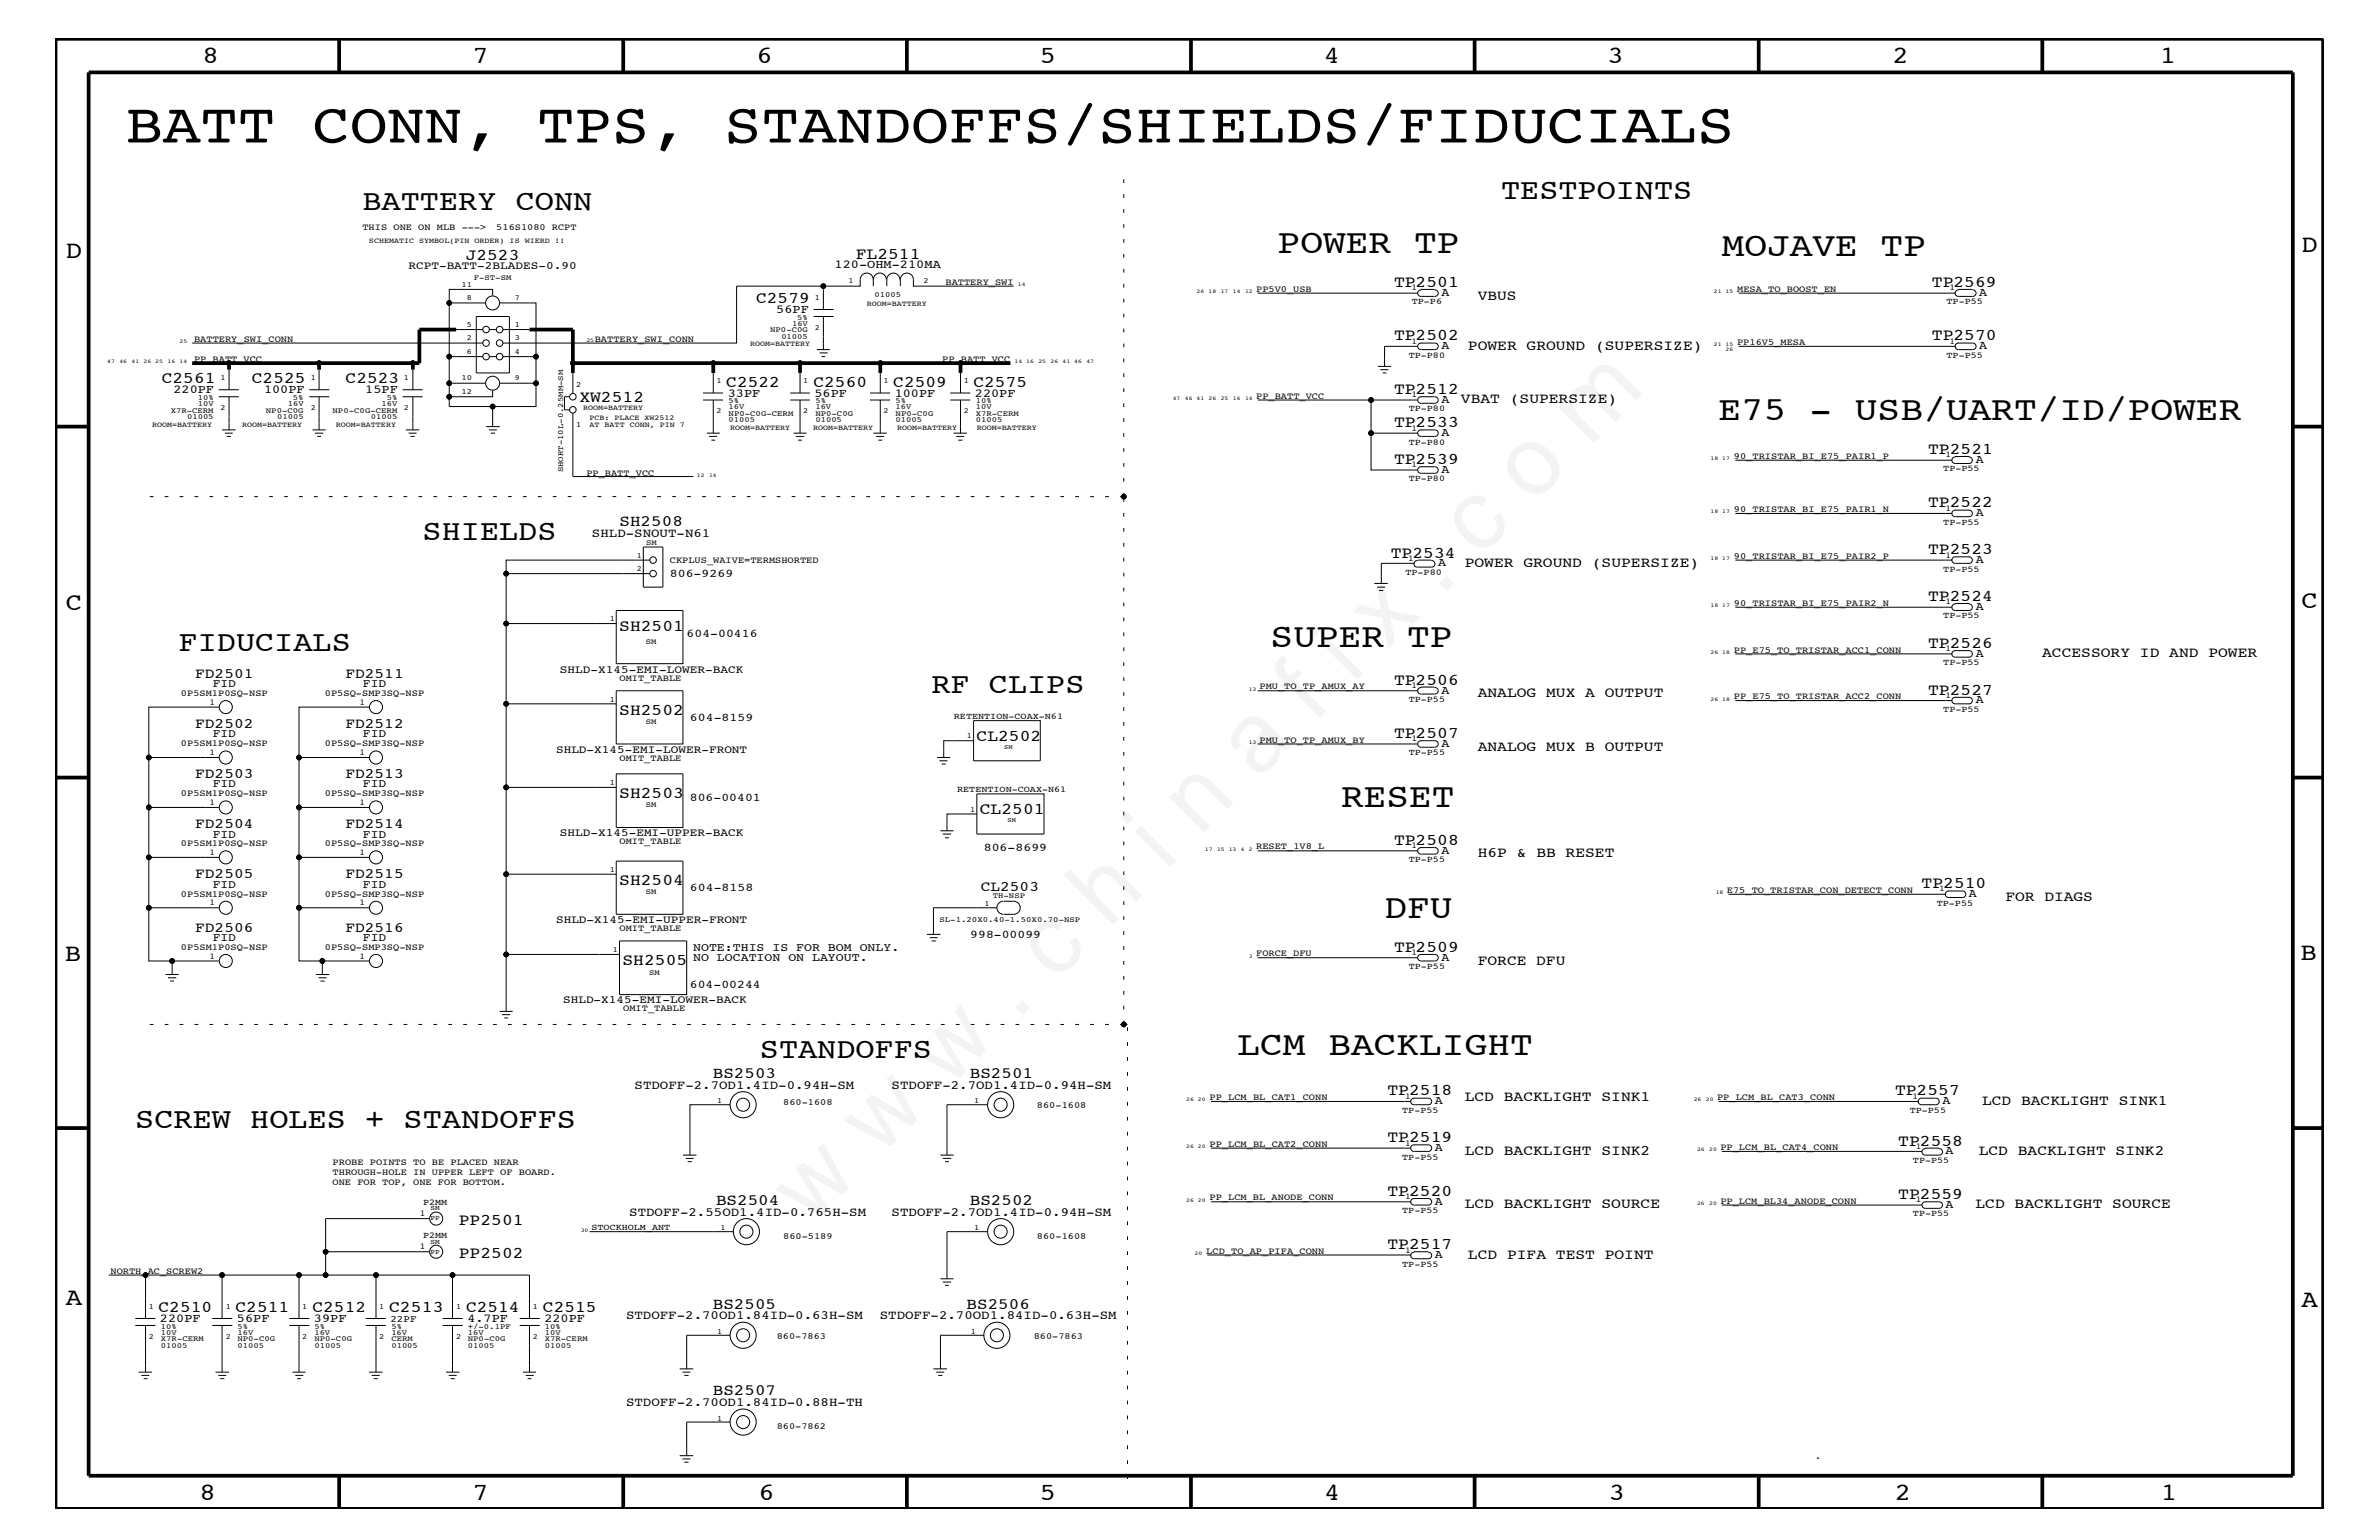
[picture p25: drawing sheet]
<svg xmlns="http://www.w3.org/2000/svg" width="432mm" height="279mm" viewBox="0 0 432 279" stroke-linecap="round" stroke-linejoin="round" font-family="sans-serif">
<defs><g id="words">
<text font-size="17.6" x="147.1" y="222.6" transform="rotate(-45 147.1 222.6)">w w w . c h i n a f i x . c o m</text>
<text font-size="10.2" x="22.8" y="25.9">BATT CONN, TPS, STANDOFFS/SHIELDS/FIDUCIALS</text>
<g font-size="6.2">
<text x="231.9" y="45.9">POWER TP</text>
<text x="312.5" y="46.5">MOJAVE TP</text>
<text x="311.9" y="76.2">E75 - USB/UART/ID/POWER</text>
<text x="230.6" y="117.4">SUPER TP</text>
<text x="243.4" y="146.5">RESET</text>
<text x="251.3" y="166.5">DFU</text>
<text x="224.6" y="191.4">LCM BACKLIGHT</text>
</g>
<g font-size="5.2">
<text x="65.8" y="38">BATTERY CONN</text>
<text x="272.5" y="36.2">TESTPOINTS</text>
<text x="76.7" y="98">SHIELDS</text>
<text x="32.4" y="118.1">FIDUCIALS</text>
<text x="169.1" y="125.7">RF CLIPS</text>
<text x="137.9" y="192">STANDOFFS</text>
<text x="24.6" y="204.7">SCREW HOLES + STANDOFFS</text>
</g>
<g font-size="4.5">
<text x="36.7" y="11.5">8</text>
<text x="85.8" y="11.5">7</text>
<text x="137.3" y="11.5">6</text>
<text x="188.7" y="11.5">5</text>
<text x="240.3" y="11.5">4</text>
<text x="291.8" y="11.5">3</text>
<text x="343.5" y="11.5">2</text>
<text x="392" y="11.5">1</text>
<text x="11.9" y="46.8">D</text>
<text x="417.8" y="45.7">D</text>
<text x="11.9" y="110.6">C</text>
<text x="417.7" y="110.4">C</text>
<text x="11.8" y="174.3">B</text>
<text x="417.6" y="174.2">B</text>
<text x="11.9" y="236.7">A</text>
<text x="417.7" y="237.1">A</text>
<text x="36.2" y="272.1">8</text>
<text x="85.8" y="272.1">7</text>
<text x="137.7" y="272.1">6</text>
<text x="188.7" y="272.1">5</text>
<text x="240.4" y="272.1">4</text>
<text x="292" y="272.1">3</text>
<text x="343.9" y="272.1">2</text>
<text x="392.2" y="272.1">1</text>
</g>
<g font-size="3">
<text x="84.5" y="47.1">J2523</text>
<text x="155.3" y="47">FL2511</text>
<text x="253" y="52.1">TP2501</text>
<text x="350.6" y="52.1">TP2569</text>
<text x="137.2" y="55">C2579</text>
<text x="253" y="61.7">TP2502</text>
<text x="350.6" y="61.8">TP2570</text>
<text x="29.4" y="69.5">C2561</text>
<text x="45.7" y="69.5">C2525</text>
<text x="62.7" y="69.5">C2523</text>
<text x="131.8" y="70.1">C2522</text>
<text x="147.7" y="70.1">C2560</text>
<text x="162.1" y="70.1">C2509</text>
<text x="176.7" y="70.1">C2575</text>
<text x="253" y="71.5">TP2512</text>
<text x="105.2" y="73">XW2512</text>
<text x="253" y="77.5">TP2533</text>
<text x="350" y="82.4">TP2521</text>
<text x="253" y="84.2">TP2539</text>
<text x="350" y="92.1">TP2522</text>
<text x="252.4" y="101.2">TP2534</text>
<text x="350" y="100.5">TP2523</text>
<text x="350" y="109.1">TP2524</text>
<text x="112.4" y="114.5">SH2501</text>
<text x="350" y="117.5">TP2526</text>
<text x="253" y="124.2">TP2506</text>
<text x="112.4" y="129.7">SH2502</text>
<text x="350" y="126">TP2527</text>
<text x="177.2" y="134.4">CL2502</text>
<text x="253" y="133.9">TP2507</text>
<text x="112.4" y="144.8">SH2503</text>
<text x="177.8" y="147.7">CL2501</text>
<text x="253" y="153.3">TP2508</text>
<text x="112.4" y="160.6">SH2504</text>
<text x="348.8" y="161.1">TP2510</text>
<text x="253" y="172.7">TP2509</text>
<text x="113" y="175.1">SH2505</text>
<text x="251.8" y="198.7">TP2518</text>
<text x="344" y="198.7">TP2557</text>
<text x="251.8" y="207.2">TP2519</text>
<text x="344.5" y="207.9">TP2558</text>
<text x="251.8" y="216.9">TP2520</text>
<text x="344.5" y="217.5">TP2559</text>
<text x="83.3" y="222.2">PP2501</text>
<text x="251.8" y="226.7">TP2517</text>
<text x="83.3" y="228.2">PP2502</text>
<text x="28.8" y="238">C2510</text>
<text x="42.8" y="238">C2511</text>
<text x="56.7" y="238">C2512</text>
<text x="70.6" y="238">C2513</text>
<text x="84.6" y="238">C2514</text>
<text x="98.6" y="238">C2515</text>
</g>
<g font-size="2.9">
<text x="112.4" y="95.4">SH2508</text>
<text x="129.4" y="195.6">BS2503</text>
<text x="176" y="195.6">BS2501</text>
<text x="130" y="218.6">BS2504</text>
<text x="176" y="218.6">BS2502</text>
<text x="129.4" y="237.4">BS2505</text>
<text x="175.4" y="237.4">BS2506</text>
<text x="129.4" y="253.2">BS2507</text>
</g>
<g font-size="2.6">
<text x="268.2" y="54.4">VBUS</text>
<text x="266.4" y="63.4">POWER GROUND (SUPERSIZE)</text>
<text x="265.2" y="73.2">VBAT (SUPERSIZE)</text>
<text x="265.9" y="102.9">POWER GROUND (SUPERSIZE)</text>
<text x="370.7" y="119.2">ACCESSORY ID AND POWER</text>
<text x="35.4" y="123">FD2501</text>
<text x="62.7" y="123">FD2511</text>
<text x="268.2" y="126.5">ANALOG MUX A OUTPUT</text>
<text x="35.4" y="132.1">FD2502</text>
<text x="62.7" y="132.1">FD2512</text>
<text x="268.2" y="136.2">ANALOG MUX B OUTPUT</text>
<text x="35.4" y="141.2">FD2503</text>
<text x="62.7" y="141.2">FD2513</text>
<text x="35.4" y="150.2">FD2504</text>
<text x="62.7" y="150.2">FD2514</text>
<text x="268.2" y="155.6">H6P &amp; BB RESET</text>
<text x="35.4" y="159.4">FD2505</text>
<text x="62.7" y="159.4">FD2515</text>
<text x="178" y="161.7">CL2503</text>
<text x="364" y="163.5">FOR DIAGS</text>
<text x="35.4" y="169">FD2506</text>
<text x="62.7" y="169">FD2516</text>
<text x="268.2" y="175">FORCE DFU</text>
<text x="265.9" y="199.8">LCD BACKLIGHT SINK1</text>
<text x="359.7" y="200.4">LCD BACKLIGHT SINK1</text>
<text x="265.9" y="209.6">LCD BACKLIGHT SINK2</text>
<text x="359.2" y="209.6">LCD BACKLIGHT SINK2</text>
<text x="265.9" y="219.2">LCD BACKLIGHT SOURCE</text>
<text x="358.6" y="219.2">LCD BACKLIGHT SOURCE</text>
<text x="266.4" y="228.4">LCD PIFA TEST POINT</text>
</g>
<g font-size="2.3">
<text x="107.4" y="97.4">SHLD-SNOUT-N61</text>
<text x="115.2" y="197.6">STDOFF-2.7OD1.4ID-0.94H-SM</text>
<text x="161.8" y="197.6">STDOFF-2.7OD1.4ID-0.94H-SM</text>
<text x="114.2" y="220.6">STDOFF-2.55OD1.4ID-0.765H-SM</text>
<text x="161.8" y="220.6">STDOFF-2.7OD1.4ID-0.94H-SM</text>
<text x="113.6" y="239.4">STDOFF-2.70OD1.84ID-0.63H-SM</text>
<text x="159.7" y="239.4">STDOFF-2.70OD1.84ID-0.63H-SM</text>
<text x="113.6" y="255.1">STDOFF-2.70OD1.84ID-0.88H-TH</text>
</g>
<g font-size="2.2">
<text x="151.5" y="48.7">120-OHM-210MA</text>
<text x="261.6" y="53.7">A</text>
<text x="359.2" y="53.7">A</text>
<text x="140.9" y="56.8">56PF</text>
<text x="261.6" y="63.4">A</text>
<text x="359.2" y="63.4">A</text>
<text x="31.5" y="71.3">220PF</text>
<text x="47.9" y="71.3">100PF</text>
<text x="66.3" y="71.3">15PF</text>
<text x="132.1" y="72">33PF</text>
<text x="147.8" y="72">56PF</text>
<text x="162.4" y="72">100PF</text>
<text x="177" y="72">220PF</text>
<text x="261.6" y="73.1">A</text>
<text x="261.6" y="79.1">A</text>
<text x="261.6" y="85.8">A</text>
<text x="358.6" y="84">A</text>
<text x="358.6" y="93.7">A</text>
<text x="261" y="102.7">A</text>
<text x="358.6" y="102.1">A</text>
<text x="358.6" y="110.7">A</text>
<text x="358.6" y="119.2">A</text>
<text x="261.6" y="125.8">A</text>
<text x="358.6" y="127.6">A</text>
<text x="261.6" y="135.5">A</text>
<text x="261.6" y="154.9">A</text>
<text x="357.4" y="162.8">A</text>
<text x="261.6" y="174.3">A</text>
<text x="260.4" y="200.3">A</text>
<text x="352.6" y="200.3">A</text>
<text x="260.4" y="208.8">A</text>
<text x="353.1" y="209.4">A</text>
<text x="260.4" y="218.6">A</text>
<text x="353.1" y="219.1">A</text>
<text x="260.4" y="228.2">A</text>
<text x="29" y="239.9">220PF</text>
<text x="43" y="239.9">56PF</text>
<text x="57" y="239.9">39PF</text>
<text x="84.8" y="239.9">4.7PF</text>
<text x="98.8" y="239.9">220PF</text>
</g>
<g font-size="2.1">
<text x="121.6" y="104.7">806-9269</text>
<text x="124.6" y="115.6">604-00416</text>
<text x="38.6" y="124.7">FID</text>
<text x="65.9" y="124.7">FID</text>
<text x="125.2" y="130.8">604-8159</text>
<text x="38.6" y="133.8">FID</text>
<text x="65.9" y="133.8">FID</text>
<text x="38.6" y="142.9">FID</text>
<text x="65.9" y="142.9">FID</text>
<text x="125.2" y="145.3">806-00401</text>
<text x="38.6" y="152">FID</text>
<text x="65.9" y="152">FID</text>
<text x="178.6" y="154.4">806-8699</text>
<text x="38.6" y="161.1">FID</text>
<text x="65.9" y="161.1">FID</text>
<text x="125.2" y="161.7">604-8158</text>
<text x="38.6" y="170.7">FID</text>
<text x="65.9" y="170.7">FID</text>
<text x="125.8" y="172.6">NOTE:THIS IS FOR BOM ONLY.</text>
<text x="176.1" y="170.1">998-00099</text>
<text x="125.2" y="179.3">604-00244</text>
<text x="125.8" y="174.4">NO LOCATION ON LAYOUT.</text>
</g>
<g font-size="2">
<text x="74.1" y="48.9">RCPT-BATT-2BLADES-0.90</text>
<text x="101.6" y="122">SHLD-X145-EMI-LOWER-BACK</text>
<text x="100.9" y="136.6">SHLD-X145-EMI-LOWER-FRONT</text>
<text x="101.6" y="151.8">SHLD-X145-EMI-UPPER-BACK</text>
<text x="100.9" y="167.5">SHLD-X145-EMI-UPPER-FRONT</text>
<text x="102.2" y="182.1">SHLD-X145-EMI-LOWER-BACK</text>
</g>
<text font-size="1.8" x="70.9" y="239.9">22PF</text>
<g font-size="1.7">
<text x="65.8" y="41.7">THIS ONE ON MLB ---&gt;</text>
<text x="90.1" y="41.7">516S1080 RCPT</text>
<text x="171.6" y="51.7">BATTERY_SWI</text>
<text x="228" y="52.9">PP5V0_USB</text>
<text x="315.3" y="52.9">MESA_TO_BOOST_EN</text>
<text x="35.2" y="65.6">PP_BATT_VCC</text>
<text x="35.2" y="62">BATTERY_SWI_CONN</text>
<text x="107.9" y="62">BATTERY_SWI_CONN</text>
<text x="171" y="65.6">PP_BATT_VCC</text>
<text x="315.3" y="62.6">PP16V5_MESA</text>
<text x="228" y="72.3">PP_BATT_VCC</text>
<text x="314.7" y="83.3">90_TRISTAR_BI_E75_PAIR1_P</text>
<text x="106.4" y="86.3">PP_BATT_VCC</text>
<text x="314.7" y="92.9">90_TRISTAR_BI_E75_PAIR1_N</text>
<text x="314.7" y="101.4">90_TRISTAR_BI_E75_PAIR2_P</text>
<text x="121.6" y="102.2">CKPLUS_WAIVE=TERMSHORTED</text>
<text x="314.7" y="109.9">90_TRISTAR_BI_E75_PAIR2_N</text>
<text x="314.7" y="118.4">PP_E75_TO_TRISTAR_ACC1_CONN</text>
<text x="112.4" y="123.5">OMIT_TABLE</text>
<text x="228.6" y="125.1">PMU_TO_TP_AMUX_AY</text>
<text x="32.9" y="126.3">0P5SM1P0SQ-NSP</text>
<text x="59" y="126.3">0P5SQ-SMP3SQ-NSP</text>
<text x="314.7" y="126.9">PP_E75_TO_TRISTAR_ACC2_CONN</text>
<text x="32.9" y="135.3">0P5SM1P0SQ-NSP</text>
<text x="59" y="135.3">0P5SQ-SMP3SQ-NSP</text>
<text x="228.6" y="134.7">PMU_TO_TP_AMUX_BY</text>
<text x="112.4" y="138">OMIT_TABLE</text>
<text x="32.9" y="144.5">0P5SM1P0SQ-NSP</text>
<text x="59" y="144.5">0P5SQ-SMP3SQ-NSP</text>
<text x="32.9" y="153.5">0P5SM1P0SQ-NSP</text>
<text x="59" y="153.5">0P5SQ-SMP3SQ-NSP</text>
<text x="112.4" y="153.2">OMIT_TABLE</text>
<text x="228" y="154.1">RESET_1V8_L</text>
<text x="313.4" y="162">E75_TO_TRISTAR_CON_DETECT_CONN</text>
<text x="32.9" y="162.7">0P5SM1P0SQ-NSP</text>
<text x="59" y="162.7">0P5SQ-SMP3SQ-NSP</text>
<text x="32.9" y="172.3">0P5SM1P0SQ-NSP</text>
<text x="59" y="172.3">0P5SQ-SMP3SQ-NSP</text>
<text x="112.4" y="168.9">OMIT_TABLE</text>
<text x="228" y="173.5">FORCE_DFU</text>
<text x="113.1" y="183.5">OMIT_TABLE</text>
<text x="142.2" y="200.4">860-1608</text>
<text x="188.2" y="201">860-1608</text>
<text x="219.5" y="199.6">PP_LCM_BL_CAT1_CONN</text>
<text x="311.7" y="199.6">PP_LCM_BL_CAT3_CONN</text>
<text x="219.5" y="208.1">PP_LCM_BL_CAT2_CONN</text>
<text x="312.3" y="208.7">PP_LCM_BL_CAT4_CONN</text>
<text x="60.4" y="213.2">THROUGH-HOLE IN UPPER LEFT OF BOARD.</text>
<text x="60.4" y="215">ONE FOR TOP, ONE FOR BOTTOM.</text>
<text x="60.4" y="211.4">PROBE POINTS TO BE PLACED NEAR</text>
<text x="219.5" y="217.8">PP_LCM_BL_ANODE_CONN</text>
<text x="312.3" y="218.4">PP_LCM_BL34_ANODE_CONN</text>
<text x="142.2" y="224.7">860-5189</text>
<text x="188.2" y="224.7">860-1608</text>
<text x="218.9" y="227.5">LCD_TO_AP_PIFA_CONN</text>
<text x="20.1" y="231.1">NORTH_AC_SCREW2</text>
<text x="141" y="242.9">860-7863</text>
<text x="187.6" y="242.9">860-7863</text>
<text x="141" y="259.3">860-7862</text>
<text x="329.4" y="264.7">.</text>
</g>
<g font-size="1.6">
<text x="256.2" y="52.7">1</text>
<text x="353.8" y="52.7">1</text>
<text x="256.2" y="55.2">TP-P6</text>
<text x="353.3" y="55.2">TP-P55</text>
<text x="255.7" y="64.9">TP-P80</text>
<text x="256.2" y="62.3">1</text>
<text x="353.3" y="64.9">TP-P55</text>
<text x="353.8" y="62.3">1</text>
<text x="255.7" y="74.6">TP-P80</text>
<text x="256.2" y="72.1">1</text>
<text x="255.7" y="80.7">TP-P80</text>
<text x="256.2" y="78.2">1</text>
<text x="353.1" y="83">1</text>
<text x="255.7" y="87.3">TP-P80</text>
<text x="256.2" y="84.8">1</text>
<text x="352.7" y="85.5">TP-P55</text>
<text x="352.7" y="95.2">TP-P55</text>
<text x="353.1" y="92.7">1</text>
<text x="255.6" y="101.8">1</text>
<text x="353.1" y="101.2">1</text>
<text x="255.1" y="104.3">TP-P80</text>
<text x="352.7" y="103.7">TP-P55</text>
<text x="352.7" y="112.2">TP-P55</text>
<text x="353.1" y="109.7">1</text>
<text x="353.1" y="118.1">1</text>
<text x="256.2" y="124.8">1</text>
<text x="352.7" y="120.7">TP-P55</text>
<text x="38" y="127.9">1</text>
<text x="65.3" y="127.9">1</text>
<text x="173.1" y="130.4">RETENTION-COAX-N61</text>
<text x="255.7" y="127.4">TP-P55</text>
<text x="352.7" y="129.1">TP-P55</text>
<text x="353.1" y="126.6">1</text>
<text x="38" y="136.9">1</text>
<text x="65.3" y="136.9">1</text>
<text x="255.7" y="137">TP-P55</text>
<text x="256.2" y="134.5">1</text>
<text x="173.7" y="143.7">RETENTION-COAX-N61</text>
<text x="38" y="146">1</text>
<text x="65.3" y="146">1</text>
<text x="38" y="155.1">1</text>
<text x="65.3" y="155.1">1</text>
<text x="256.2" y="153.9">1</text>
<text x="255.7" y="156.4">TP-P55</text>
<text x="352" y="161.7">1</text>
<text x="38" y="164.2">1</text>
<text x="65.3" y="164.2">1</text>
<text x="351.5" y="164.4">TP-P55</text>
<text x="38" y="173.9">1</text>
<text x="65.3" y="173.9">1</text>
<text x="256.2" y="173.3">1</text>
<text x="255.7" y="175.9">TP-P55</text>
<text x="254.5" y="201.9">TP-P55</text>
<text x="255" y="199.3">1</text>
<text x="346.6" y="201.9">TP-P55</text>
<text x="347.1" y="199.3">1</text>
<text x="255" y="207.9">1</text>
<text x="347.7" y="208.5">1</text>
<text x="254.5" y="210.4">TP-P55</text>
<text x="347.2" y="211">TP-P55</text>
<text x="76.2" y="220.6">1</text>
<text x="76.8" y="218.6">P2MM</text>
<text x="254.5" y="220.1">TP-P55</text>
<text x="255" y="217.5">1</text>
<text x="347.2" y="220.7">TP-P55</text>
<text x="347.7" y="218.1">1</text>
<text x="76.2" y="226.7">1</text>
<text x="76.8" y="224.6">P2MM</text>
<text x="107.4" y="223.1">STOCKHOLM_ANT</text>
<text x="255" y="227.3">1</text>
<text x="254.5" y="229.8">TP-P55</text>
</g>
<g font-size="1.4">
<text x="67" y="44.1">SCHEMATIC SYMBOL(PIN ORDER) IS WIERD !!</text>
<text x="83.7" y="52.1">11</text>
<text x="86" y="50.7">F-ST-SM</text>
<text x="154" y="51.3">1</text>
<text x="158.7" y="53.9">01005</text>
<text x="167.6" y="51.3">2</text>
<text x="84.8" y="54.5">8</text>
<text x="84.8" y="59.4">5</text>
<text x="93.5" y="54.5">7</text>
<text x="93.5" y="59.4">1</text>
<text x="143.8" y="59.1">16V</text>
<text x="144.7" y="58">5%</text>
<text x="147.9" y="59.8">2</text>
<text x="147.9" y="54.4">1</text>
<text x="157.3" y="55.6">ROOM=BATTERY</text>
<text x="84.8" y="64.2">6</text>
<text x="84.8" y="61.7">2</text>
<text x="93.5" y="61.7">3</text>
<text x="93.5" y="64.2">4</text>
<text x="136.1" y="62.9">ROOM=BATTERY</text>
<text x="139.8" y="60.3">NP0-C0G</text>
<text x="141.8" y="61.5">01005</text>
<text x="40" y="68.9">1</text>
<text x="56.4" y="68.9">1</text>
<text x="73.3" y="68.9">1</text>
<text x="83.7" y="69">10</text>
<text x="83.7" y="71.5">12</text>
<text x="93.5" y="69">9</text>
<text x="104.6" y="70.1">2</text>
<text x="130.1" y="69.5">1</text>
<text x="145.8" y="69.5">1</text>
<text x="160.4" y="69.5">1</text>
<text x="174.9" y="69.5">1</text>
<text x="27.6" y="77.4">ROOM=BATTERY</text>
<text x="31" y="74.9">X7R-CERM</text>
<text x="34" y="76.1">01005</text>
<text x="35.9" y="73.7">10V</text>
<text x="35.9" y="72.6">10%</text>
<text x="40" y="74.4">2</text>
<text x="43.9" y="77.4">ROOM=BATTERY</text>
<text x="48.3" y="74.9">NP0-C0G</text>
<text x="50.3" y="76.1">01005</text>
<text x="52.2" y="73.7">16V</text>
<text x="53.2" y="72.6">5%</text>
<text x="56.4" y="74.4">2</text>
<text x="60.4" y="74.9">NP0-C0G-CERM</text>
<text x="61" y="77.4">ROOM=BATTERY</text>
<text x="67.3" y="76.1">01005</text>
<text x="69.3" y="73.7">16V</text>
<text x="70.2" y="72.6">5%</text>
<text x="73.3" y="74.4">2</text>
<text x="104.6" y="77.4">1</text>
<text x="105.8" y="74.4">ROOM=BATTERY</text>
<text x="107" y="77.4">AT BATT CONN, PIN 7</text>
<text x="107" y="76.2">PCB: PLACE XW2512</text>
<text x="130.1" y="75">2</text>
<text x="132.2" y="75.5">NP0-C0G-CERM</text>
<text x="132.2" y="76.7">01005</text>
<text x="132.2" y="73.2">5%</text>
<text x="132.2" y="74.3">16V</text>
<text x="145.8" y="75">2</text>
<text x="148" y="73.2">5%</text>
<text x="148" y="74.3">16V</text>
<text x="148" y="75.5">NP0-C0G</text>
<text x="148" y="76.7">01005</text>
<text x="160.4" y="75">2</text>
<text x="162.6" y="74.3">16V</text>
<text x="162.6" y="76.7">01005</text>
<text x="162.6" y="75.5">NP0-C0G</text>
<text x="162.6" y="73.2">5%</text>
<text x="174.9" y="75">2</text>
<text x="177.1" y="76.7">01005</text>
<text x="177.1" y="75.5">X7R-CERM</text>
<text x="177.1" y="74.3">10V</text>
<text x="177.1" y="73.2">10%</text>
<text x="132.5" y="78">ROOM=BATTERY</text>
<text x="147.6" y="78">ROOM=BATTERY</text>
<text x="162.8" y="78">ROOM=BATTERY</text>
<text x="177.3" y="78">ROOM=BATTERY</text>
<text x="102.2" y="85.7" transform="rotate(-90 102.2 85.7)">SHORT-10L-0.25MM-SM</text>
<text x="115.6" y="101.2">1</text>
<text x="117.3" y="98.8">SM</text>
<text x="115.6" y="103.6">2</text>
<text x="110.7" y="112.7">1</text>
<text x="117.2" y="116.8">SM</text>
<text x="110.7" y="127.3">1</text>
<text x="117.2" y="131.3">SM</text>
<text x="175.5" y="133.9">1</text>
<text x="110.7" y="142.4">1</text>
<text x="117.2" y="146.5">SM</text>
<text x="176.1" y="147.3">1</text>
<text x="110.7" y="158.2">1</text>
<text x="117.2" y="162.2">SM</text>
<text x="170.5" y="167.2">SL-1.20X0.40-1.50X0.70-NSP</text>
<text x="178.7" y="164.4">1</text>
<text x="180.2" y="162.8">TH-NSP</text>
<text x="111.3" y="172.7">1</text>
<text x="117.8" y="176.8">SM</text>
<text x="130.2" y="200.2">1</text>
<text x="176.8" y="200.2">1</text>
<text x="130.8" y="223.2">1</text>
<text x="176.8" y="223.2">1</text>
<text x="27" y="237.4">1</text>
<text x="41" y="237.4">1</text>
<text x="54.9" y="237.4">1</text>
<text x="68.8" y="237.4">1</text>
<text x="82.8" y="237.4">1</text>
<text x="96.7" y="237.4">1</text>
<text x="27" y="242.9">2</text>
<text x="29.2" y="241.1">10%</text>
<text x="29.2" y="242.2">10V</text>
<text x="29.2" y="243.4">X7R-CERM</text>
<text x="29.2" y="244.5">01005</text>
<text x="41" y="242.9">2</text>
<text x="43.1" y="243.4">NP0-C0G</text>
<text x="43.1" y="244.5">01005</text>
<text x="43.1" y="242.2">16V</text>
<text x="43.1" y="241.1">5%</text>
<text x="54.9" y="242.9">2</text>
<text x="57.1" y="242.2">16V</text>
<text x="57.1" y="243.4">NP0-C0G</text>
<text x="57.1" y="244.5">01005</text>
<text x="57.1" y="241.1">5%</text>
<text x="68.8" y="242.9">2</text>
<text x="71" y="243.4">CERM</text>
<text x="71" y="242.2">16V</text>
<text x="71" y="241.1">5%</text>
<text x="71" y="244.5">01005</text>
<text x="82.8" y="242.9">2</text>
<text x="84.9" y="242.2">16V</text>
<text x="84.9" y="243.4">NP0-C0G</text>
<text x="84.9" y="244.5">01005</text>
<text x="84.9" y="241.1">+/-0.1PF</text>
<text x="96.7" y="242.9">2</text>
<text x="98.9" y="241.1">10%</text>
<text x="98.9" y="242.2">10V</text>
<text x="98.9" y="243.4">X7R-CERM</text>
<text x="98.9" y="244.5">01005</text>
<text x="130.2" y="242">1</text>
<text x="176.2" y="242">1</text>
<text x="130.2" y="257.8">1</text>
</g>
<g font-size="1.3">
<text x="78.1" y="221.4">PP</text>
<text x="78.1" y="219.6">SM</text>
<text x="78.1" y="227.5">PP</text>
<text x="78.1" y="225.7">SM</text>
</g>
<g font-size="1.2">
<text x="182.3" y="135.8">SM</text>
<text x="182.9" y="149.2">SM</text>
</g>
<g font-size="1">
<text x="184.7" y="51.9">14</text>
<text x="217.2" y="53.2">26</text>
<text x="219.4" y="53.2">18</text>
<text x="221.6" y="53.2">17</text>
<text x="223.8" y="53.2">14</text>
<text x="226" y="53.2">12</text>
<text x="311.1" y="53.2">21 15</text>
<text x="19.5" y="65.9">47</text>
<text x="21.7" y="65.9">46</text>
<text x="23.9" y="65.9">41</text>
<text x="26.1" y="65.9">26 25</text>
<text x="30.4" y="65.9">16</text>
<text x="32.6" y="62.3">25</text>
<text x="32.6" y="65.9">14</text>
<text x="106.4" y="62">25</text>
<text x="184.1" y="65.9">14 16</text>
<text x="188.5" y="65.9">25</text>
<text x="190.7" y="65.9">26</text>
<text x="192.9" y="65.9">41 46</text>
<text x="197.2" y="65.9">47</text>
<text x="311.1" y="62.9">21 15</text>
<text x="313.2" y="63.7">26</text>
<text x="212.9" y="72.6">47</text>
<text x="215.1" y="72.6">46 41</text>
<text x="219.4" y="72.6">26</text>
<text x="221.6" y="72.6">25</text>
<text x="223.8" y="72.6">16</text>
<text x="226" y="72.6">14</text>
<text x="310.5" y="83.5">18 17</text>
<text x="126.5" y="86.5">12</text>
<text x="128.7" y="86.5">14</text>
<text x="310.5" y="93.2">18 17</text>
<text x="310.5" y="101.6">18 17</text>
<text x="310.5" y="110.2">18 17</text>
<text x="310.5" y="118.6">26 18</text>
<text x="226.7" y="125.3">13</text>
<text x="310.5" y="127.1">26 18</text>
<text x="226.7" y="135">13</text>
<text x="218.7" y="154.4">17</text>
<text x="220.9" y="154.4">15 13</text>
<text x="225.2" y="154.4">4</text>
<text x="226.7" y="154.4">2</text>
<text x="311.4" y="162.2">18</text>
<text x="226.7" y="173.8">3</text>
<text x="215.3" y="199.8">26 20</text>
<text x="307.4" y="199.8">26</text>
<text x="309.6" y="199.8">20</text>
<text x="215.3" y="208.3">26 20</text>
<text x="308" y="208.9">26</text>
<text x="310.2" y="208.9">20</text>
<text x="215.3" y="218">26 20</text>
<text x="308" y="218.6">26</text>
<text x="310.2" y="218.6">20</text>
<text x="105.4" y="223.5">30</text>
<text x="216.8" y="227.7">20</text>
</g>
</g></defs>
<g fill="none" stroke="#000" stroke-width=".18">
<path d="M82.8 59.8h4.8M86.4 57.4h6.1v10.3h-6.1zM88.1 55h-6.6v9.7M88.8 59.8h1.3M89.4 53.6v-1.1h-7.9v2.5M90.8 55h6.5v9.7M91.3 59.8h4.8M147.7 56.1h3.6M147.7 57.4h3.6M149.4 51.9h-15.7v10.3h-42.4M149.4 57.4v3.7M158.5 50.7a1.19 1.19 0 0 0-1.2-1.2 1.19 1.19 0 0 0-1.2 1.2v1.2h-6.7v4.2"/>
<path d="M158.5 50.7v1.2M158.5 50.7a1.19 1.19 0 0 1 1.2-1.2 1.19 1.19 0 0 1 1.2 1.2M163.3 50.7a1.19 1.19 0 0 0-1.2-1.2 1.19 1.19 0 0 0-1.1 1.2v1.2M163.4 51.9v-1.2a1.19 1.19 0 0 1 1.2-1.2 1.19 1.19 0 0 1 1.2 1.2v1.2h18.2M257.3 53.2h-29M257.9 52.5h2.5M258 52.6a.59 .59 0 0 0-.7 .6 .59 .59 0 0 0 .7 .6M260.4 52.6a.59 .59 0 0 1 .6 .6 .59 .59 0 0 1-.6 .6h-2.4M315.6 53.2h39.3M355.5 52.5h2.5M355.5 52.6a.59 .59 0 0 0-.6 .6 .59 .59 0 0 0 .6 .6h2.5M358 52.6a.59 .59 0 0 1 .7 .6 .59 .59 0 0 1-.7 .6"/>
<path d="M39.7 72h3.7M39.7 70.7h3.7M40.3 78h2.5M40.8 78.6h1.5M41.2 79.2h.7M41.6 67.1v3.6M41.6 72v6M56.1 70.7h3.7M56.1 72h3.7M56.7 78h2.4M57.2 78.6h1.5M57.6 79.2h.7"/>
<path d="M57.9 67.1v3.6M57.9 72v6M73.1 70.7h3.6M73.1 72h3.6M73.7 78h2.4M74.2 78.6h1.4M74.5 79.2h.8M74.9 67.1v3.6M74.9 72v6M87.6 64.7h-6.1v4.8M87.6 62.2h-52.7M88.1 69.5h-6.6v2.5h7.9v-1.1"/>
<path d="M88.2 77.4h2.5M88.7 78h1.5M88.8 64.7h1.3M89.1 78.6h.7M89.4 73.8v3.6M90.8 69.5h6.5v4.3h-15.8v-1.8M91.3 64.7h6v4.8M103.4 72h-.9v2.4h.9M104 67.7v3.6M104 74.9v11.6h21.8M127.6 71.3h3.6M127.6 72.6h3.6"/>
<path d="M128.3 78.6h2.3M128.7 79.2h1.4M129.1 79.9h.7M129.5 67.7v3.6M129.5 72.6v6M315.6 62.8h39.3M355.5 62.2h2.5M355.5 62.2a.59 .59 0 0 0-.6 .6 .59 .59 0 0 0 .6 .6h2.5M358 62.2a.59 .59 0 0 1 .7 .6 .59 .59 0 0 1-.7 .6M116.8 99.2h3.5v7.3h-3.5zM354.4 83.5h-39.4M354.4 93.2h-39.4"/>
<path d="M354.9 92.6h2.5M354.9 82.8h2.5M354.9 92.6a.59 .59 0 0 0-.6 .6 .59 .59 0 0 0 .6 .5h2.5M354.9 82.9a.59 .59 0 0 0-.6 .6 .59 .59 0 0 0 .6 .6h2.5M357.3 92.6a.59 .59 0 0 1 .7 .6 .59 .59 0 0 1-.7 .5M357.3 82.9a.59 .59 0 0 1 .7 .6 .59 .59 0 0 1-.7 .6M111.9 110.8h12.1v9.6h-12.1zM111.9 113.1h-20v14.6M117.9 104.1h-26v9M117.9 101.6h-26v2.5M354.4 118.6h-39.4M354.4 101.6h-39.4"/>
<path d="M354.4 110.2h-39.4M354.9 118h2.5M354.9 109.5h2.5M354.9 101h2.5M354.9 118a.59 .59 0 0 0-.6 .6 .59 .59 0 0 0 .6 .6M354.9 109.6a.59 .59 0 0 0-.6 .6 .59 .59 0 0 0 .6 .6h2.5M354.9 101a.59 .59 0 0 0-.6 .6 .59 .59 0 0 0 .6 .6M354.9 119.2h2.5M354.9 102.2h2.5M357.3 118a.59 .59 0 0 1 .7 .6 .59 .59 0 0 1-.7 .6M357.3 109.6a.59 .59 0 0 1 .7 .6 .59 .59 0 0 1-.7 .6M357.3 101a.59 .59 0 0 1 .7 .6 .59 .59 0 0 1-.7 .6"/>
<path d="M39.7 137.4h-12.7v9.1h12.7M39.7 128.3h-12.7v9.1M67 137.4h-12.7v9.1h12.7M67 128.3h-12.7v9.1M111.9 125.3h12.1v9.7h-12.1zM111.9 127.7h-20v15.2M354.4 127.1h-39.4M354.9 126.5h2.5M354.9 126.5a.59 .59 0 0 0-.6 .6 .59 .59 0 0 0 .6 .6h2.5M357.3 126.5a.59 .59 0 0 1 .7 .6 .59 .59 0 0 1-.7 .6M27 146.5v9.1M39.7 155.6h-12.7v9.1"/>
<path d="M54.3 146.5v9.1M67 155.6h-12.7v9.1M111.9 156.2h12.1v9.7h-12.1zM111.9 140.4h12.1v9.7h-12.1zM111.9 158.6h-20v14.6h20.5M111.9 142.9h-20v15.7M30.1 176.8h2.3M30.5 177.4h1.5M30.9 178h.7M39.7 174.4h-8.5v2.4M39.7 164.7h-12.7v9.7h4.2M57.3 176.8h2.5"/>
<path d="M57.8 177.4h1.5M58.2 178h.7M67 174.4h-8.5v2.4M67 164.7h-12.7v9.7h4.2M91.9 173.2v10.3M112.4 170.7h12.2v9.7h-12.2zM353.2 162.2h-39.5M353.7 161.6h2.4M353.7 161.7a.59 .59 0 0 0-.6 .5 .59 .59 0 0 0 .6 .6M353.8 162.8h2.3M356.1 161.7a.59 .59 0 0 1 .7 .5 .59 .59 0 0 1-.7 .6M90.7 183.5h2.4"/>
<path d="M91.1 184.1h1.5M91.5 184.7h.7M219.8 199.8h35.1M311.9 199.8h36.4M348.3 199.4l.5-.2h2.5a.59 .59 0 0 1 .7 .6 .59 .59 0 0 1-.7 .6h-2.5a.59 .59 0 0 1-.6-.3 .59 .59 0 0 1 .1-.7zM124 209.6h2.4M124.5 210.2h1.4M124.8 210.8h.8M132.5 200.4h-7.3v9.2M219.8 208.3h35.1M219.8 218h35.1M312.5 208.9h36.3"/>
<path d="M312.5 218.6h36.3M349.4 218h2.5a.59 .59 0 0 1 .7 .6 .59 .59 0 0 1-.7 .6h-2.4a.6 .6 0 0 1-.7-.6 .6 .6 0 0 1 .7-.6M349.4 208.3h2.5M349.5 208.4a.59 .59 0 0 0-.7 .6 .59 .59 0 0 0 .7 .6M349.5 209.6h2.4M351.9 208.4a.59 .59 0 0 1 .7 .6 .59 .59 0 0 1-.7 .6M19.7 231.3h6.7M24.6 239.2h3.6M38.5 239.2h3.7M40.3 231.3h-13.9v7.9M52.5 239.2h3.6M54.3 231.3h-14v7.9"/>
<path d="M59.1 231.3h-4.8v7.9M59.1 227.1v4.2M59.1 231.3h9.1M66.4 239.2h3.6M77.9 221.1h-18.8v6h18.8M80.4 239.2h3.6M82.1 239.2v-7.9h14v7.9M82.1 231.3h-13.9v7.9M94.3 239.2h3.7M133.1 223.5h-26.1M170.7 232h2.4M171.1 232.6h1.5"/>
<path d="M171.5 233.2h.7M171.9 223.5v8.5M219.1 227.7h35.8M24.6 240.5h3.6M25.1 248.9h2.5M25.7 249.5h1.4M26.1 250.1h.7M26.4 240.5v8.4M38.5 240.5h3.7M39.1 248.9h2.5M39.6 249.5h1.5M40 250.1h.7"/>
<path d="M40.3 240.5v8.4M52.5 240.5h3.6M53.1 248.9h2.4M53.6 249.5h1.4M53.9 250.1h.7M54.3 240.5v8.4M66.4 240.5h3.6M67 248.9h2.4M67.5 249.5h1.4M67.8 250.1h.8M68.2 240.5v8.4M80.4 240.5h3.6"/>
<path d="M80.9 248.9h2.5M81.5 249.5h1.4M81.8 250.1h.8M82.1 240.5v8.4M94.3 240.5h3.7M94.9 248.9h2.4M95.4 249.5h1.5M95.8 250.1h.6M96.1 240.5v8.4M123.4 248.4h2.4M123.9 248.9h1.4M124.2 249.5h.8"/>
<path d="M132.5 242.3h-7.9v6.1M132.5 258h-7.9v6.1M169.4 248.4h2.5M169.9 248.9h1.5M170.3 249.5h.7M178.6 242.3h-7.9v6.1M123.4 264.1h2.4M123.9 264.7h1.4M124.2 265.3h.8"/>
<circle cx="81.5" cy="55" r=".42"/>
<circle cx="88.2" cy="59.8" r=".59"/>
<circle cx="89.4" cy="55" r="1.27"/>
<circle cx="90.7" cy="59.8" r=".59"/>
<circle cx="149.4" cy="51.9" r=".42"/>
<circle cx="41.6" cy="65.9" r=".42"/>
<circle cx="57.9" cy="65.9" r=".42"/>
<circle cx="74.9" cy="65.9" r=".42"/>
<circle cx="81.5" cy="72" r=".42"/>
<circle cx="81.5" cy="64.7" r=".42"/>
<circle cx="81.5" cy="69.5" r=".42"/>
<circle cx="88.2" cy="64.7" r=".59"/>
<circle cx="88.2" cy="62.2" r=".59"/>
<circle cx="89.4" cy="69.5" r="1.27"/>
<circle cx="89.4" cy="73.8" r=".42"/>
<circle cx="90.7" cy="62.2" r=".59"/>
<circle cx="90.7" cy="64.7" r=".59"/>
<circle cx="97.3" cy="64.7" r=".42"/>
<circle cx="97.3" cy="69.5" r=".42"/>
<circle cx="104" cy="65.9" r=".42"/>
<circle cx="104" cy="72" r=".59"/>
<circle cx="104" cy="74.4" r=".59"/>
<circle cx="129.5" cy="65.9" r=".42"/>
<circle cx="91.9" cy="104.1" r=".42"/>
<circle cx="91.9" cy="113.1" r=".42"/>
<circle cx="118.5" cy="104.1" r=".59"/>
<circle cx="118.5" cy="101.6" r=".59"/>
<circle cx="27" cy="137.4" r=".42"/>
<circle cx="41" cy="137.4" r="1.19"/>
<circle cx="41" cy="128.3" r="1.19"/>
<circle cx="54.3" cy="137.4" r=".42"/>
<circle cx="68.2" cy="137.4" r="1.19"/>
<circle cx="68.2" cy="128.3" r="1.19"/>
<circle cx="91.9" cy="127.7" r=".42"/>
<circle cx="27" cy="146.5" r=".42"/>
<circle cx="27" cy="155.6" r=".42"/>
<circle cx="41" cy="155.6" r="1.19"/>
<circle cx="41" cy="146.5" r="1.19"/>
<circle cx="54.3" cy="146.5" r=".42"/>
<circle cx="54.3" cy="155.6" r=".42"/>
<circle cx="68.2" cy="146.5" r="1.19"/>
<circle cx="68.2" cy="155.6" r="1.19"/>
<circle cx="91.9" cy="158.6" r=".42"/>
<circle cx="91.9" cy="142.9" r=".42"/>
<circle cx="27" cy="164.7" r=".42"/>
<circle cx="31.2" cy="174.4" r=".42"/>
<circle cx="41" cy="174.4" r="1.19"/>
<circle cx="41" cy="164.7" r="1.19"/>
<circle cx="54.3" cy="164.7" r=".42"/>
<circle cx="58.5" cy="174.4" r=".42"/>
<circle cx="68.2" cy="164.7" r="1.19"/>
<circle cx="68.2" cy="174.4" r="1.19"/>
<circle cx="91.9" cy="173.2" r=".42"/>
<circle cx="134.9" cy="200.4" r="2.37"/>
<circle cx="134.9" cy="200.4" r="1.19"/>
<circle cx="26.4" cy="231.3" r=".42"/>
<circle cx="40.3" cy="231.3" r=".42"/>
<circle cx="54.3" cy="231.3" r=".42"/>
<circle cx="59.1" cy="231.3" r=".42"/>
<circle cx="59.1" cy="227.1" r=".42"/>
<circle cx="68.2" cy="231.3" r=".42"/>
<circle cx="79.2" cy="227.1" r="1.19"/>
<circle cx="79.2" cy="221.1" r="1.19"/>
<circle cx="82.1" cy="231.3" r=".42"/>
<circle cx="135.5" cy="223.5" r="2.37"/>
<circle cx="135.5" cy="223.5" r="1.19"/>
<circle cx="134.9" cy="258" r="2.37"/>
<circle cx="134.9" cy="242.3" r="2.37"/>
<circle cx="134.9" cy="242.3" r="1.19"/>
<circle cx="134.9" cy="258" r="1.19"/>
<circle cx="180.9" cy="242.3" r="2.37"/>
<circle cx="180.9" cy="242.3" r="1.19"/>
</g>
<g fill="none" stroke="#000" stroke-width=".68" stroke-linecap="butt">
<path d="M10.1 7h411.6v266.8h-411.6zM16.1 13.1h400.1v254.6h-400.1zM61.6 7v6.1M113.1 7v6.1M164.6 7v6.1M216.2 7v6.1M267.6 7v6.1M319.2 7v6.1M370.7 7v6.1M82.8 59.8h-6.7v6.1h-1.2v1.2M96.1 59.8h7.9v7.9M10.1 77.4h6"/>
<path d="M34.9 65.9h40M41.6 65.9v1.2M57.9 65.9v1.2M104 65.9h25.5M145.2 65.9h-15.7v1.8M416.2 77.4h5.5M10.1 141.1h6M416.2 141.1h5.5M10.1 204.7h6M416.2 204.7h5.5M61.6 267.7v6.1M113.1 267.7v6.1"/>
<path d="M164.6 267.7v6.1M216.2 268v5.8M267.6 267.7v6.1M319.2 267.7v6.1M370.7 267.7v6.1"/>
</g>
<path d="M204 90.1h-177M204 90.1v-59.4M204 185.9h-177M204 185.9v-95.8M204.7 268.3v-82.4" fill="none" stroke="#000" stroke-width=".18" stroke-dasharray=".7 2" stroke-linecap="butt"/>
<g fill="#000">
<circle cx="81.5" cy="55" r=".42"/>
<circle cx="149.4" cy="51.9" r=".42"/>
<circle cx="41.6" cy="65.9" r=".42"/>
<circle cx="57.9" cy="65.9" r=".42"/>
<circle cx="74.9" cy="65.9" r=".42"/>
<circle cx="81.5" cy="64.7" r=".42"/>
<circle cx="81.5" cy="72" r=".42"/>
<circle cx="81.5" cy="69.5" r=".42"/>
<circle cx="89.4" cy="73.8" r=".42"/>
<circle cx="97.3" cy="64.7" r=".42"/>
<circle cx="97.3" cy="69.5" r=".42"/>
<circle cx="104" cy="65.9" r=".42"/>
<circle cx="129.5" cy="65.9" r=".42"/>
<circle cx="91.9" cy="104.1" r=".42"/>
<circle cx="91.9" cy="113.1" r=".42"/>
<circle cx="27" cy="137.4" r=".42"/>
<circle cx="54.3" cy="137.4" r=".42"/>
<circle cx="91.9" cy="127.7" r=".42"/>
<circle cx="27" cy="155.6" r=".42"/>
<circle cx="27" cy="146.5" r=".42"/>
<circle cx="54.3" cy="155.6" r=".42"/>
<circle cx="54.3" cy="146.5" r=".42"/>
<circle cx="91.9" cy="142.9" r=".42"/>
<circle cx="91.9" cy="158.6" r=".42"/>
<circle cx="27" cy="164.7" r=".42"/>
<circle cx="31.2" cy="174.4" r=".42"/>
<circle cx="54.3" cy="164.7" r=".42"/>
<circle cx="58.5" cy="174.4" r=".42"/>
<circle cx="91.9" cy="173.2" r=".42"/>
<circle cx="26.4" cy="231.3" r=".42"/>
<circle cx="40.3" cy="231.3" r=".42"/>
<circle cx="54.3" cy="231.3" r=".42"/>
<circle cx="59.1" cy="231.3" r=".42"/>
<circle cx="59.1" cy="227.1" r=".42"/>
<circle cx="68.2" cy="231.3" r=".42"/>
<circle cx="82.1" cy="231.3" r=".42"/>
</g>
<use href="#words"/>
</svg>
